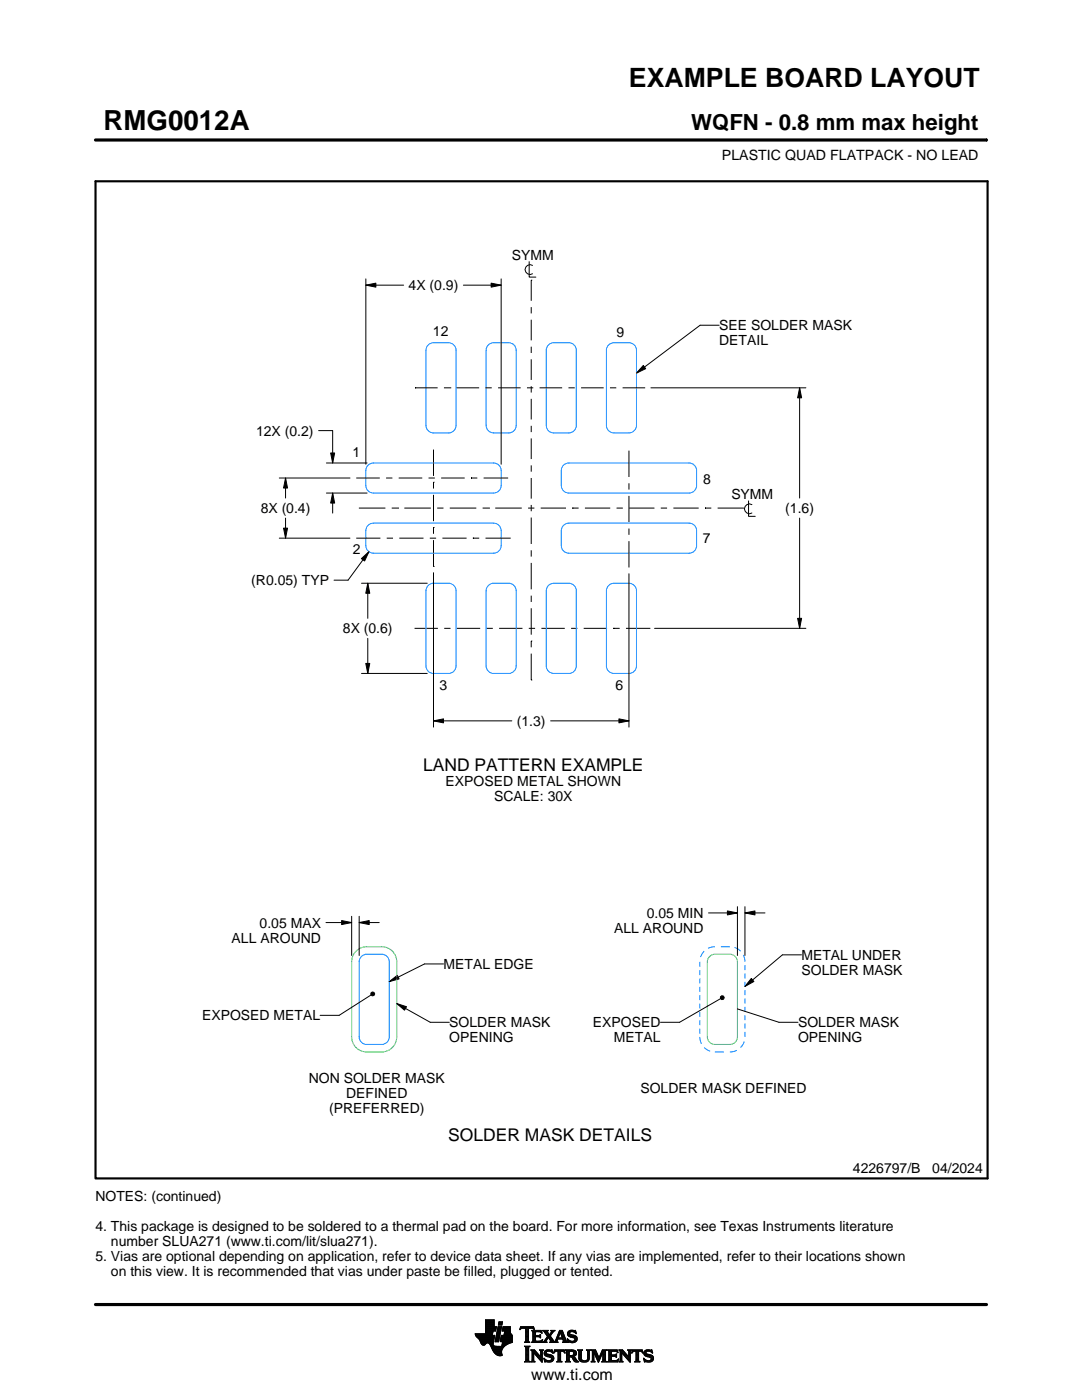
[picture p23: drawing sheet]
<svg xmlns="http://www.w3.org/2000/svg" width="216mm" height="279mm" viewBox="0 0 216 279" stroke-linecap="round" stroke-linejoin="round" font-family="sans-serif">
<defs><g id="words">
<text font-size="5.5" x="20.6" y="26">RMG0012A</text>
<text font-size="5.3" x="125.5" y="17.4">EXAMPLE BOARD LAYOUT</text>
<text font-size="4.4" x="137.9" y="26">WQFN - 0.8 mm max height</text>
<g font-size="3.5">
<text x="84.4" y="153.8">LAND PATTERN EXAMPLE</text>
<text x="89.4" y="227.7">SOLDER MASK DETAILS</text>
</g>
<text font-size="3.2" x="106" y="275.3">www.ti.com</text>
<g font-size="2.8">
<text x="144.1" y="32">PLASTIC QUAD FLATPACK - NO LEAD</text>
<text x="102.2" y="51.8">SYMM</text>
<text x="81.5" y="57.9">4X (0.9)</text>
<text x="143.5" y="65.9">SEE SOLDER MASK</text>
<text x="86.4" y="67">12</text>
<text x="123" y="67.2">9</text>
<text x="143.5" y="68.9">DETAIL</text>
<text x="51.1" y="86.9">12X (0.2)</text>
<text x="70.3" y="91.2">1</text>
<text x="140.3" y="96.6">8</text>
<text x="145.9" y="99.5">SYMM</text>
<text x="52" y="102.4">8X (0.4)</text>
<text x="156.7" y="102.4">(1.6)</text>
<text x="70.4" y="110.6">2</text>
<text x="140.3" y="108.3">7</text>
<text x="50.2" y="116.8">(R0.05) TYP</text>
<text x="68.4" y="126.4">8X (0.6)</text>
<text x="87.7" y="137.7">3</text>
<text x="122.8" y="137.6">6</text>
<text x="103.1" y="144.9">(1.3)</text>
<text x="88.9" y="156.9">EXPOSED METAL SHOWN</text>
<text x="98.6" y="159.9">SCALE: 30X</text>
<text x="51.8" y="185.1">0.05 MAX</text>
<text x="129.1" y="183.2">0.05 MIN</text>
<text x="46.2" y="188.1">ALL AROUND</text>
<text x="122.5" y="186.2">ALL AROUND</text>
<text x="159.9" y="191.6">METAL UNDER</text>
<text x="88.5" y="193.4">METAL EDGE</text>
<text x="159.9" y="194.6">SOLDER MASK</text>
<text x="40.3" y="203.6">EXPOSED METAL</text>
<text x="89.7" y="205">SOLDER MASK</text>
<text x="89.7" y="208">OPENING</text>
<text x="118.3" y="205">EXPOSED</text>
<text x="122.5" y="208">METAL</text>
<text x="159.2" y="205">SOLDER MASK</text>
<text x="159.2" y="208">OPENING</text>
<text x="61.6" y="216.1">NON SOLDER MASK</text>
<text x="69.1" y="219.1">DEFINED</text>
<text x="127.8" y="218.1">SOLDER MASK DEFINED</text>
<text x="65.7" y="222.1">(PREFERRED)</text>
<text x="19" y="239.7">NOTES: (continued)</text>
<text x="170.2" y="234.2">4226797/B</text>
<text x="186" y="234.2">04/2024</text>
<text x="19" y="245.7">4. This package is designed to be soldered to a thermal pad on the board. For more information, see Texas Instruments literature</text>
<text x="19" y="251.7">5. Vias are optional depending on application, refer to device data sheet. If any vias are implemented, refer to their locations shown</text>
<text x="22.1" y="248.7">number SLUA271 (www.ti.com/lit/slua271).</text>
<text x="22.1" y="254.7">on this view. It is recommended that vias under paste be filled, plugged or tented.</text>
</g>
</g></defs>
<g fill="none" stroke="#000" stroke-width=".2">
<path d="M19.1 27.9h177.7M196.8 27.7v.5M73 56.9l2-.4v.8zM73 55.7v36.9M73 56.9h7.5M92.5 56.9h7.5M98 56.5l2 .4-2 .4zM100 55.7v36.9M105.6 52.2v3.1h1.3M106 55.9h.1M106 55.9v4.1M106.3 53a.98 .98 0 0 0-1.5 .8 .98 .98 0 0 0 1.5 .8"/>
<path d="M82.8 77.4h.1M82.8 77.4h4.5M88.6 77.4h1.2M89.8 77.4h.1M91.1 77.4h4.5M96.9 77.4h1.2M99.4 77.4h4.5M105.1 77.4h1.3M106 61.3v1.2M106 63.8v4.1M106 69.2v1.2M106 71.7v4.1"/>
<path d="M106 77.1v1.2M106 79.6v4.1M107.7 77.4h4.5M113.4 77.4h1.3M115.9 77.4h4.6M121.7 77.4h1.3M124.2 77.4h4.5M128.4 72.9l.4 .7-1.8 .9zM129.9 77.4h30.9M143.5 64.9h-3.8l-12.7 9.6M159.6 77.4l.4 2h-.8zM159.6 77.4v22"/>
<path d="M55.7 95.4h14.1M57 95.4l.4 2h-.8zM57 95.4v4M63.6 85.9h2.8v6.5M65.1 98.4h8.2M65.1 92.4h8.2M66 90.4h.8l-.4 2zM66.4 98.4l.4 2h-.8zM66.4 98.4v4M71.1 95.4h4.7M77 95.4h1.3M79.6 95.4h4.7"/>
<path d="M85.5 95.4h1.3M86.5 96.2h.1M86.5 89.7v5.3M86.5 96.2v1.3M86.5 98.8v5.2M88 95.4h4.7M94 95.4h.1M94 95.4h1.2M96.5 95.4h4.7M101.2 95.4h.1M106 85v1.2M106 87.5v4.1"/>
<path d="M106 92.9v1.2M106 95.4v4.1M125.5 89.9v5.3M125.5 96.4v1.3M125.5 99v5.2M149.4 100v3h1.3M55.7 107.4h14.1M56.6 105.4h.8l-.4 2zM57 103.4v4M71.1 107.4h4.8M71.6 101.4h5.3M72.1 111.5l1.5-1.4-.8 1.9z"/>
<path d="M72.1 116.4h13.2M73.4 116.4l.4 2h-.8zM73.4 116.4v7M73.6 110.1l-4.1 5.7h-2.8M77.2 107.4h1.2M78.2 101.4h1.2M79.4 101.4h.1M79.7 107.4h4.8M80.7 101.4h5.3M85.8 107.4h1.2M86.5 105.3h.1M86.5 113h.1"/>
<path d="M86.5 105.3v1.2M86.5 107.8v5.2M86.5 114.3v30.8M87.2 101.4h1.3M88.3 107.4h4.8M89.7 101.4h5.3M94.4 107.4h.1M94.4 107.4h1.2M96.3 101.4h1.3M96.9 107.4h4.8M97.6 101.4h.1M98.8 101.4h5.3"/>
<path d="M101.7 107.4h.1M105.4 101.4h1.2M106 100.8v1.2M106 103.3v5.3M106 109.8v1.3M106 112.3v5.3M106 118.9v1.2M107.9 101.4h5M114.2 101.4h.1M114.2 101.4h1.3M116.7 101.4h5.1M123 101.4h1.3"/>
<path d="M125.5 105.5v1.2M125.5 108v5.3M125.5 114.5v30.6M125.5 101.4h5.1M131.8 101.4h1.3M134.4 101.4h5M140.7 101.4h.1M140.7 101.4h1.2M143.2 101.4h5M148.2 101.4h.1M150 100.7a.98 .98 0 0 0-1.5 .8 .98 .98 0 0 0 1.5 .9M159.6 103.4v22"/>
<path d="M72.1 134.4h13.2M73 132.4h.8l-.4 2zM73.4 127.4v7M82.7 125.4h4.7M88.6 125.4h1.3M91.2 125.4h4.6M97.1 125.4h1.2M99.6 125.4h4.7M105.5 125.4h1.3M106 127.9h.1M106 135.7h.1M106 121.4v5.3"/>
<path d="M106 127.9v1.3M106 130.4v5.3M108 125.4h4.7M114 125.4h1.2M116.5 125.4h4.6M122.4 125.4h.1M122.4 125.4h1.2M124.9 125.4h4.7M129.6 125.4h.1M130.6 125.4h30.2M159.2 123.4h.8l-.4 2zM86.5 143.9l2-.4v.8z"/>
<path d="M86.5 143.9h15.6M109.9 143.9h15.6M123.5 143.5l2 .4-2 .4zM65 184.1h5.2M68.2 183.7l2 .4-2 .4zM70.2 182.9v7.8M71.7 184.1l2-.4v.8zM71.7 182.9v7.8M71.7 184.1h4M74 198.2l.3-.2h.3l.2 .4-.2 .3h-.3l-.3-.2zM74 198.6l-6.3 4h-3.8M77.7 195.9l1.6-1.3 .3 .8z"/>
<path d="M88.5 192.4h-3.8l-7 3.5M141.4 182.2h5.7M143.8 198.9l.2-.2 .4 .1 .1 .3-.1 .3-.4 .1-.2-.2zM143.8 199.3l-8.2 4.7h-3.8M145.1 181.8l2 .4-2 .4zM147.1 180.9v9.8M148.6 182.2l2-.4v.8zM148.6 182.2h4M148.6 180.9v9.8M149.9 195.3l.5 .6-1.8 1zM159.9 190.6h-3.8l-7.5 6.3M79.2 200.3l1.9 .6-.4 .7z"/>
<path d="M79.2 200.3l6.7 3.7h3.8M147.1 201.4l8.3 2.6h3.8M94.8 266.2h3.5M94.8 266.3h3.5M94.9 266.4h3.3M94.9 266.5h3.8l-.2 1.2M94.9 266.5h3.8M95 266.6h3.7M95 266.7h3.7M95.1 266.8h3.6M95.2 266.9h3.4M95.3 267h3.3"/>
<path d="M95.4 267.1h3.2M95.5 267.2h3.1M95.6 267.3h3M95.7 267.4h2.8M95.7 267.5h2.8M95.8 267.6h2.7M95.8 267.7h2.7M95.9 267.8h2.6M95.9 267.9h2.5M95.9 268h2.5M96 268h1.1M96 268.1h1"/>
<path d="M96.1 268.2h.8M96.1 268.3h.7M96.2 268.4h.6M96.3 268.4h.4M96.9 266.1h1.4M96.9 266h1.4M96.9 265.9h1.4M96.9 265.8h1.5M96.9 265.7h1.5M96.9 264.7l2.2 .1-.2 .9h-.5l-.2 .8M96.9 265.6h2M96.9 265.5h2"/>
<path d="M96.9 265.4h2M96.9 265.3h2.1M96.9 265.2h2.1M96.9 265.1h2.1M96.9 265h2.1M96.9 264.9h2.1M96.9 264.8h2.2M96.9 264.6h1.7M96.9 264.5h1.7M96.9 264.4h1.7M96.9 264.3h1.7M96.9 264.2h1.7"/>
<path d="M96.9 264.1h1.7M96.9 264h1.7M96.9 263.9h1.7M96.9 263.8h1.7M96.9 263.7h1.7M96.9 263.6h1.7M96.9 263.5h1.7M96.9 263.4h1.7M97.5 268h.9M97.6 268.1h.8M97.7 268.2h.7M97.7 268.3h.7"/>
<path d="M97.8 268.4h.6M97.9 268.5h.6M97.9 268.6h.7M98 268.7h1.1M98 268.8h2.6M98 268.8h2.5M98.1 268.9h2.3M98.1 269h2.3M98.1 269.1h2.2M98.2 269.2h2.1M98.2 269.2h2M98.2 269.3h2"/>
<path d="M98.3 269.4h1.9M98.3 269.5h1.8M98.4 269.6h1.7M98.4 268v.4l.3 .2 2 .1M98.5 269.7h1.6M98.5 267.7l-.1 .3M98.5 269.8h1.6M98.6 269.9h1.5M98.6 264.8v-1.4h-1.7v2.8h-2.1l.1 .3 .7 .8 .7 1.1 .3 .1 .6-.5 .4 .1 1 1.8 .8 .6h.8l-.1-1 .8-1M98.6 270h1.5M98.7 270h1.4M98.8 270.1h1.3"/>
<path d="M98.8 267.7h.7M98.8 267.6h.7M98.8 267.5h.7M98.9 270.2h1.2M98.9 267.4h.7M98.9 267.3h.7M98.9 267.2h.7M98.9 267.1h.7M98.9 267h.7M98.9 270.3h1.3M99 266.9h.6M99 266.9h.7"/>
<path d="M99 266.8h.7M99 266.7h.7M99 266.6h.7M99 266.5h.7M99.1 270.4h1.1M99.1 266.4h.7M99.1 266.3h.7M99.1 266.2h.7M99.1 266.1h.7M99.1 266h.7M99.2 265.9h.7M99.2 265.8h.7"/>
<path d="M99.2 270.4h1M99.2 265.7h.7M99.2 265.6h.7M99.2 265.5h.7M99.3 265.4h.6M99.3 265.4h.7M99.3 265.3h.7M99.3 265.2h.7M99.3 265.1h.7M99.3 265h.7M99.4 270.5h.8M99.4 264.9h.7"/>
<path d="M99.4 264.8h.7M99.4 264.8h.7l-.6 3h-.7zM99.4 264.5l.2-.7h.7l-.2 .7h-.7M99.5 264.4h.6M99.5 264.3h.7M99.5 264.2h.7M99.5 264.1h.7M99.5 264h.7M99.5 263.9h.7M99.6 263.8h.7M99.8 270.6h.1M99.8 267.7h2.4"/>
<path d="M99.8 267.6h2.4M99.8 267.5h2.4M99.9 267.4h2.3M99.9 267.3h2.3M99.9 267.2h2.3M99.9 267.1h2.3M99.9 267h2.3M99.9 266.9h2.3M100 266.9h2.2M100 266.8h2.2M100 266.7h2.2M100 266.6h2.2"/>
<path d="M100 266.5h2.2M100.1 268.6h.7M100.2 268.5h.7M100.2 268.4h.8M100.2 268.4h.9M100.2 268.3h1M100.2 268.2h1.2M100.2 265.6h1.6M100.2 268.1h1.4M100.2 265.5h1.6M100.2 268h1.6M100.3 265.4h1.5"/>
<path d="M100.3 268h1.7M100.3 267.9h1.9M100.3 265.3h1.5M100.3 267.8h1.9M100.3 265.2h1.5M100.3 265.1h1.5M100.3 265h1.5M100.4 264.9h1.4M100.4 264.8h1.4M100.6 266.5l.1-.8h-.5l.2-.9h1.4l.1 1.1 .3 .6v1.4l-1.3 .6M100.6 266.4h1.5M100.6 266.3h1.4"/>
<path d="M100.6 266.2h1.4M100.6 266.1h1.3M100.7 266h1.2M100.7 265.9h1.2M100.7 265.8h1.1M100.7 265.7h1.1M102.2 266.5h-2.2l-.2 1.1 .5 .2-.2 .9M103.7 265.3h.1M103.8 265.2h.2M103.8 265h2.8M103.8 264.9h2.7M103.9 264.8h2.6"/>
<path d="M104.7 267.8h1M104.7 271.8h1.1M104.7 268.7h1M104.8 267.7h.7M104.8 271.7h.8M104.9 265.2h.6M104.9 268.9h.6M104.9 267.6h.6M104.9 267.5l-.2 .3M104.9 267.5h.6M104.9 267.4h.6M104.9 267.3h.6"/>
<path d="M104.9 267.2h.6M104.9 267.1h.6M104.9 267h.6M104.9 266.8h.6M104.9 266.7h.6M104.9 266.6h.6M104.9 266.5h.6M104.9 266.4h.6M104.9 266.3h.6M104.9 266.2h.6M104.9 266.1h.6M104.9 265.9h.6"/>
<path d="M104.9 265.8h.6M104.9 265.7h.6M104.9 265.6h.6M104.9 265.5h.6M104.9 265.4h.6M104.9 265.3h.6M104.9 271.5h.6M104.9 269h.6M104.9 271.4h.6M104.9 271.4v-2.4l-.2-.4h1.1l-.3 .4v2.4M104.9 271.4l-.2 .4h1.1l-.3-.4M104.9 271.3h.6"/>
<path d="M104.9 271.2h.6M104.9 271.1h.6M104.9 271h.6M104.9 270.9h.6M104.9 270.8h.6M104.9 270.6h.6M104.9 270.5h.6M104.9 270.4h.6M104.9 270.3h.6M104.9 270.2h.6M104.9 270.1h.6M104.9 270h.6"/>
<path d="M104.9 269.9h.6M104.9 269.8h.6M104.9 269.6h.6M104.9 269.5h.6M104.9 269.4h.6M104.9 269.3h.6M104.9 269.2h.6M104.9 269.1h.6M105.5 267.5l.2 .3M105.5 267.5v-2.3l.7-.1 .4 .3-.1-.6h-2.6l-.1 .6 .4-.3 .7 .1v2.3M105.7 267.8h-1M105.9 271.8h.8"/>
<path d="M105.9 269.4h.8M106.1 269.5h.7M106.1 267.8h2M106.1 271.7h.5M106.2 269.6h.7M106.2 271.5h.3M106.2 265.6h1.8M106.2 269.8h.8M106.2 271.4h.3M106.2 271.4l-.3 .4h.8l-.2-.4M106.2 271.3h.3M106.2 271.2h.3"/>
<path d="M106.2 271.1h.3M106.2 271h.3M106.2 270.9h.3M106.2 270.8h.3M106.2 270.6h.3M106.2 270.5h.3M106.2 270.4h.3M106.2 270.3h.3M106.2 270.2h.3M106.2 270.1h.3M106.2 270h1M106.2 269.9h.9"/>
<path d="M106.2 269.8v1.6M106.2 269.8l-.3-.4h.8l1.2 1.4M106.3 267.7h1.8M106.3 265.7h1.8M106.3 267.6h.6M106.3 265.8h.6M106.3 267.5l-.2 .3M106.3 267.5h.5M106.3 267.4h.5M106.3 267.3h.5M106.3 267.2h.5M106.3 267.1h.5"/>
<path d="M106.3 267h.5M106.3 266.8h.5M106.3 266.7h1.6M106.3 266.6h1.6M106.3 266.5h.5M106.3 266.4h.5M106.3 266.3h.5M106.3 266.2h.5M106.3 266.1h.5M106.3 265.9h.5M106.4 265.2h.2M106.5 270h.1"/>
<path d="M106.5 270v1.4M106.5 265.3h.1M106.6 270.1h.7M106.7 270.2h.7M106.8 270.3h.7M106.8 265.9l.2-.1h.6l.6 .2-.2-.5h-1.9l.2 .3v1.7M106.8 265.9v.6h.8l.3-.2v.7M106.9 270.4h.7M107 270.5h.7M107.1 270.6h.7M107.2 270.8h1M107.3 270.9h.9"/>
<path d="M107.4 271h.8M107.5 271.1h.7M107.6 271.2h.6M107.6 266.5h.3M107.7 271.3h.5M107.7 269.4h.7M107.7 266.8h.2M107.7 267.6h.5M107.8 266.4h.1M107.8 271.4h.4M107.8 267h.1M107.8 265.8h.3"/>
<path d="M107.8 269.5h.5M107.9 271.5h.3M107.9 269.6h.3M107.9 267l-.3-.2h-.8l.1 .8h.9l.5-.2M107.9 269.8h.3M107.9 270.6h.3M107.9 270.5h.3M107.9 270.4h.3M107.9 270.3h.3M107.9 270.2h.3M107.9 270.1h.3M107.9 270h.3"/>
<path d="M107.9 269.9h.3M107.9 269.8v1M107.9 269.8l-.2-.4h.7l-.2 .4M108 271.7h.2M108 265.9h.1M108 267.5h.2M108.1 271.8h.1M108.1 266.1h.1M108.2 267.4h.1M108.2 269.8v2.1l-1.7-1.9M108.2 267.8h.9M108.3 267.4l-.2 .5-2-.1"/>
<path d="M108.3 265.6h1M108.5 267.7h.5M108.5 271.1l.8 .4h.5l.2-.1-.1-.4-1-.4-.3-.3 .1-.7 .7-.2 .6 .1 .2-.1 .1 .6-.9-.3-.3 .1-.1 .3 1.3 .4 .2 .6M108.5 271.1h.1M108.5 265.7h.7M108.5 271.2h.2M108.6 271.3h.2M108.6 270.1h.4M108.6 270h.4M108.6 270.2h.6M108.6 267.6h.4M108.6 271.4h.4"/>
<path d="M108.6 269.9h.4M108.6 270.3h1M108.6 265.8h.7M108.6 271.5h.8M108.6 269.8h.5M108.7 271.7h1.5M108.7 270.4h1.3M108.7 267.5h.3M108.7 271.8h.1M108.7 265.9h.6M108.7 269.6h1.5M108.8 267.4h.3"/>
<path d="M108.8 270.5h1.5M108.8 266.1h.6M108.8 269.5h1.4M108.8 267.3h.4M108.9 266.2h.6M108.9 267.2h.4M108.9 266.3h.6M108.9 270.6h1.5M109 267.1h.3M109 266.4h1M109.1 271.8h.9M109.1 269.4h.7"/>
<path d="M109.1 267h.9M109.1 266.5h.8M109.1 267.8h-.9M109.2 266.8h.8M109.2 266.6h.6M109.2 266.7h.7M109.2 266.7l-.6 .9-.4 .2M109.3 270.8h1.1M109.5 267.1h.6M109.6 267.2h.6M109.7 271.5h.7M109.7 267.3h.6"/>
<path d="M109.7 267.8l.2-.2-.5-.7-.4 .8 .1 .1M109.7 267.8h1.6M109.7 266.3h.4M109.7 267.4h.6M109.8 270.9h.7M109.8 266.2h.3M109.8 266.6l.9 1.2 1-2.3h.5l.8 2.1 .3 .2M109.8 267.5h.6M109.9 266.1h.3M109.9 269.8h.4M109.9 267.6h.6M109.9 267.7h.7"/>
<path d="M109.9 271.4h.5M109.9 265.9h.4M110 271h.5M110 265.6h.7M110 265.9l-.4 .5-.4-.6 .2-.3h-1.1l.9 1.2M110 265.9l.1-.2-.2-.2h.8l-.9 1.1M110 271.3h.5M110 265.8h.4M110 271.1h.5M110 271.2h.5M110.1 269.4h.1M110.1 265.7h.4"/>
<path d="M110.1 269.9h.2M110.2 270h.1M110.5 270h.1M110.5 269.9h.2M110.5 271.1l-.2 .5-.8 .3-.6-.2-.2 .1-.2-.7M110.5 269.8h.3M110.6 269.6h2.1M110.6 269.5h2M110.6 269.4h2M110.7 267.7h.5M110.8 267.6h.4M110.9 267.5h.3"/>
<path d="M110.9 267.4h.3M111 267.3h.3M111 267.2h1.8M111 267.1h1.8M111.1 267h.3M111.1 271.8h1M111.1 266.8h.4M111.2 266.7h.3M111.2 267.5l.1-.2h1l.1 .2M111.2 267.5v.3h.1M111.2 266.6h.3M111.3 266.5h.3"/>
<path d="M111.3 271.7h.6M111.3 266.4h.3M111.3 271.5h.6M111.3 267.8h-1.6M111.3 269.8h.6M111.4 266.3h.3M111.4 271.4h.5M111.4 271.4l-.1-1.7h-.4l-.4 .4 .2-.7h1.9l.1 .7-.3-.4h-.5v1.7M111.4 270.5h.5M111.4 270.4h.5M111.4 270.3h.5M111.4 270.2h.5"/>
<path d="M111.4 270.1h.5M111.4 270h.5M111.4 269.9h.5M111.4 271.4l-.3 .4h1l-.2-.4M111.4 271.3h.5M111.4 271.2h.5M111.4 271.1h.5M111.4 271h.5M111.4 270.9h.5M111.4 270.8h.5M111.4 270.6h.5M111.4 266.2h.3"/>
<path d="M111.4 266.1h.4M111.5 265.9h.9M111.5 265.8h.8M111.6 265.7h.7M111.6 265.6h.6M111.8 265.9l.4 1.1h-.8zM111.9 266.1h.5M111.9 266.2h.5M111.9 266.3h.6M112 266.4h.5M112 266.5h.6M112.1 266.6h.5"/>
<path d="M112.1 266.7h.6M112.1 266.8h.6M112.2 267h.5M112.2 267.8h1.1M112.3 267.3h.6M112.3 267.4h.6M112.4 267.5h.6M112.4 267.5v.3h-.2M112.4 269.8h.3M112.4 267.6h.6M112.4 267.7h.7M112.6 269.9h.1"/>
<path d="M112.6 270h.2M112.8 271.8h1M112.8 269.4h1.6M113 269.5h1.7M113 271.7h.7M113 269.6h1.9M113 271.5h.6M113 269.8h.6M113 271.4h.6M113 271.4l-.2 .4h1l-.2-.4M113 271.3h.6M113 271.2h.6"/>
<path d="M113 271.1h.6M113 271h.6M113 270.9h.6M113 270.8h1.5M113 270.6h1.6M113 270.5h1.8M113 270.4h.6M113 270.3h.6M113 270.2h.6M113 270.1h.6M113 270h.6M113 269.9h.6"/>
<path d="M113 269.8v1.6M113 269.8l-.2-.4h1.4l.6 .2 .2 .3v.4l-.2 .3-.4 .1M113.2 267.3h.2M113.2 267.4h.3M113.2 266.2h.5M113.2 266.3h.6M113.2 266.1h.5M113.3 267.5h.3M113.3 267.8h-1.1M113.3 266.4h.9M113.3 265.9h.4M113.3 267.6h.6"/>
<path d="M113.3 266.5h1.3M113.3 267.7h1.6M113.3 265.8h.5M113.3 267.8h.2M113.4 266.6h1.5M113.4 265.7h1.5M113.4 265.7l.5-.2 .7 .1 .2-.1 .1 .7-.7-.4h-.4l-.1 .3 .1 .2 .9 .2 .4 .3 .1 .5-.3 .5-.6 .2-.7-.2-.2 .1-.2-.7 .9 .5 .5-.1 .1-.3-.2-.3-1.1-.4-.2-.4zM113.5 266.7h1.5M113.5 265.6h1.4M113.6 271.4v-.6h.4l.7 1h.8M113.6 269.9l.1-.2 .7 .2v.4l-.4 .2M113.6 269.9v.6"/>
<path d="M113.7 267.8h1.1M113.8 266.8h1.3M113.8 265.5h.6M114 268h.4M114.1 270.9h.6M114.2 271h.6M114.2 271.1h.7M114.3 271.2h.6M114.3 267h.8M114.3 269.8h.7M114.3 270.4h.6M114.4 271.3h.6"/>
<path d="M114.4 270.7l1.1 1.1M114.4 270.7h.1M114.4 271.4h.7M114.4 269.9h.6M114.4 270.3h.6M114.5 267.6h.5M114.5 270.2h.5M114.5 270h.5M114.5 265.8h.4M114.5 270.1h.5M114.5 271.5h.7M114.6 271.7h.7"/>
<path d="M114.6 267.1h.6M114.6 267.5h.5M114.7 267.2h.5M114.7 267.4h.5M114.7 265.9h.3M114.7 267.3h.5M114.7 271.8h.8M114.8 266.1h.2M114.9 266.2h.1M115.3 269.4h.9M115.4 269.5h.7M115.5 269.6h.5"/>
<path d="M115.5 269.8h.5M115.5 269.8v1.4l.4 .5 .6 .2 .7-.1 .3-.3 .1-.5M115.5 271h.5M115.5 270.9h.5M115.5 270.8h.5M115.5 270.6h.5M115.5 270.5h.5M115.5 270.4h.5M115.5 270.3h.5M115.5 270.2h.5M115.5 270.1h.5M115.5 270h.5"/>
<path d="M115.5 269.9h.5M115.5 269.8l-.2-.4h.9l-.2 .4M115.5 271.1h.5M115.5 271.2h.5M115.5 271.3h.6M115.6 271.4h.6M115.7 271.5h.8M115.8 271.7h1.5M116 271l.2 .4 .5 .2 .4-.2 .2-.4M116 269.8v1.2M116 271.8h1.1M116.8 271.5h.6"/>
<path d="M117 269.4h.8M117.1 271.4h.4M117.2 269.5h.5M117.2 271.3h.4M117.2 269.6h.4M117.2 271.2h.4M117.2 271.1h.4M117.3 269.8h.3M117.3 271h.3M117.3 270.9h.3M117.3 270.8h.3M117.3 270.6h.3"/>
<path d="M117.3 270.5h.3M117.3 270.4h.3M117.3 270.3h.3M117.3 270.2h.3M117.3 270.1h.3M117.3 270h.3M117.3 269.9h.3M117.6 269.8l.2-.4h-.8l.2 .3 .1 1.3M117.6 269.8v1.2M118 271.8h.7M118 269.4h.8M118.1 269.5h.8"/>
<path d="M118.1 271.7h.5M118.2 269.6h.7M118.2 271.5h.3M118.2 269.8h.8M118.2 271.4h.3M118.2 269.8l-.2-.4h.8l.7 1.6 .7-1.6h.9l-.3 .4M118.2 271.4l-.2 .4h.7l-.2-.4M118.2 271.3h.3M118.2 271.2h.3M118.2 271.1h.3M118.2 271h.3M118.2 270.9h.3"/>
<path d="M118.2 270.8h.3M118.2 270.6h.3M118.2 270.5h.3M118.2 270.4h.3M118.2 270.3h.3M118.2 270.2h.3M118.2 270.1h.3M118.2 270h.9M118.2 269.9h.8M118.2 269.8v1.6M118.6 270.1h.5M118.6 270.2h.6"/>
<path d="M118.7 270.3h.5M118.7 270.4h.6M118.8 270.5h.5M118.8 270.6h.6M118.9 270.8h.5M118.9 270.9h.6M119 271h.8M119 271.1h.8M119.1 271.2h.6M119.1 271.3h.6M119.2 271.4h.4M119.2 271.5h.4"/>
<path d="M119.3 271.7h.2M119.3 271.8h.2M119.6 270.9h.3M119.6 270.8h.3M119.7 270.6h.3M119.7 270.5h.3M119.8 270.4h.3M119.8 270.3h.3M119.9 270.2h.3M119.9 270.1h.3M120 270h.8M120 269.9h.8"/>
<path d="M120 269.8h.8M120.1 271.8h1M120.1 269.6h.7M120.1 269.5h.8M120.2 269.4h.9M120.2 271.7h.7M120.3 271.5h.5M120.3 271.4h.5M120.3 271.4l-.2 .4h1l-.3-.4M120.3 271.4v-1.5l-.9 2-.9-2v1.5M120.3 271.3h.5M120.3 271.2h.5"/>
<path d="M120.3 271.1h.5M120.3 271h.5M120.3 270.9h.5M120.3 270.8h.5M120.3 270.6h.5M120.3 270.5h.5M120.3 270.4h.5M120.3 270.3h.5M120.3 270.2h.5M120.3 270.1h.5M120.8 269.8v1.6M121.2 271.8h2"/>
<path d="M121.2 269.4h1.9M121.4 269.5h1.8M121.4 271.7h1.9M121.5 269.6h1.7M121.5 271.5h1.8M121.5 269.8h.5M121.5 271.4h.5M121.5 269.8l-.3-.4h1.9l.2 .6M121.5 269.9h.5M121.5 269.8v1.6M121.5 271.3h.5M121.5 271.2h.5"/>
<path d="M121.5 271.1h.5M121.5 271h.5M121.5 270.9h.5M121.5 270.8h.5M121.5 270.6h1.5M121.5 270.5h1.5M121.5 270.4h1.5M121.5 270.3h.5M121.5 270.2h.5M121.5 270.1h.5M121.5 270h.5M122.6 270.4l.4-.2v.7l-.2-.2h-.8v.7l.2 .1"/>
<path d="M122.9 270.8h.1M122.9 270.3h.1M123 269.8h.3M123.1 271.4h.3M123.2 269.9h.1M123.3 270h.1M123.3 270l-.4-.3h-.8l-.1 .7M123.3 271.3h.1M123.4 271.2h.1M123.4 271.2l-.2 .6h-2l.3-.4M123.4 271.2l-.3 .3h-.4M123.5 271.8h.8"/>
<path d="M123.5 269.4h.7M123.6 269.5h.7M123.7 271.7h.5M123.7 269.6h.7M123.7 271.5h.4M123.7 269.8h.8M123.7 271.4h.4M123.7 271.4l-.2 .4h.8l-.2-.4M123.7 271.3h.4M123.7 271.2h.4M123.7 271.1h.4M123.7 271h.4"/>
<path d="M123.7 270.9h.4M123.7 270.8h.4M123.7 270.6h.4M123.7 270.5h.4M123.7 270.4h.4M123.7 270.3h.4M123.7 270.2h.4M123.7 270.1h.4M123.7 270h1M123.7 269.9h.9M123.7 269.8v1.6M123.7 269.8l-.2-.4h.7l1.2 1.4 .1-1"/>
<path d="M124.1 270v1.4M124.1 270h.1M124.2 270.1h.6M124.2 270.2h.7M124.3 270.3h.7M124.4 270.4h.7M124.5 270.5h.7M124.6 270.6h.7M124.7 270.8h1.1M124.8 270.9h1M124.9 271h.9M125 271.1h.8"/>
<path d="M125.1 271.2h.7M125.2 271.3h.6M125.2 269.4h.8M125.3 271.4h.5M125.4 269.5h.5M125.4 271.5h.4M125.4 269.6h.4M125.5 269.8h.3M125.5 269.8l-.3-.4h.8l-.2 .4M125.5 270.4h.3M125.5 270.3h.3M125.5 270.2h.3"/>
<path d="M125.5 270.1h.3M125.5 270h.3M125.5 269.9h.3M125.5 270.6h.3M125.5 270.5h.3M125.5 271.7h.3M125.6 271.8h.2M125.8 269.8v2.1l-1.7-1.9M126 270h.1M126.1 269.9h.1M126.1 269.8h.3M126.1 269.6h2.1"/>
<path d="M126.2 269.5h2M126.2 269.4h2M126.6 271.8h1.1M126.9 271.7h.6M126.9 271.5h.5M126.9 269.8h.5M126.9 271.4h.5M126.9 271.4v-1.7h-.5l-.3 .4 .1-.7h1.9l.2 .7-.4-.4h-.5v1.7M126.9 270.5h.5M126.9 270.4h.5M126.9 270.3h.5M126.9 270.2h.5"/>
<path d="M126.9 270.1h.5M126.9 270h.5M126.9 269.9h.5M126.9 271.4l-.3 .4h1.1l-.3-.4M126.9 271.3h.5M126.9 271.2h.5M126.9 271.1h.5M126.9 271h.5M126.9 270.9h.5M126.9 270.8h.5M126.9 270.6h.5M128 269.8h.3"/>
<path d="M128.1 269.9h.2M128.2 270h.1M128.4 271.1h.1M128.4 271.2h.2M128.5 271.3h.2M128.5 270.1h.4M128.5 270h.4M128.5 270.2h.6M128.5 271.4h.4M128.5 269.9h.4M128.5 270.3h1M128.5 271.5h.8"/>
<path d="M128.5 269.8h.5M128.6 271.7h1.5M128.6 270.4h1.3M128.6 271.8h.1M128.6 269.6h1.5M128.7 270.5h1.5M128.7 269.5h1.4M128.8 270.6h1.5M128.9 271.8h1M129 269.4h.7M129.1 270.8l-.6-.4 .1-.7 .5-.3 .8 .1 .2-.1 .1 .7-.8-.4-.4 .1-.1 .2 1.3 .5 .2 .6M129.1 270.8l.7 .2v.4l-.6 .1-.8-.4"/>
<path d="M129.2 270.8h1.1M129.6 271.5h.7M129.6 270.9h.8M129.8 269.8h.4M129.8 271.4h.5M129.9 271h.5M129.9 271.3h.5M129.9 271.1h.5M129.9 271.2h.5M129.9 269.4h.2M130 269.9h.2M130.1 270h.1"/>
<path d="M130.4 271.1l-.3 .5-.7 .3-.6-.2-.2 .1-.2-.7"/>
</g>
<g fill="#000">
<path d="M73 56.9l2-.4v.8zM98 56.5l2 .4-2 .4zM128.4 72.9l.4 .7-1.8 .9zM159.6 77.4l.4 2h-.8zM57 95.4l.4 2h-.8zM66 90.4h.8l-.4 2zM66.4 98.4l.4 2h-.8zM56.6 105.4h.8l-.4 2zM73.4 116.4l.4 2h-.8zM72.1 111.5l1.5-1.4-.8 1.9zM73 132.4h.8l-.4 2zM159.2 123.4h.8l-.4 2z"/>
<path d="M86.5 143.9l2-.4v.8zM123.5 143.5l2 .4-2 .4zM68.2 183.7l2 .4-2 .4zM71.7 184.1l2-.4v.8zM74 198.2l.3-.2h.3l.2 .4-.2 .3h-.3l-.3-.2zM77.7 195.9l1.6-1.3 .3 .8zM143.8 198.9l.2-.2 .4 .1 .1 .3-.1 .3-.4 .1-.2-.2zM145.1 181.8l2 .4-2 .4zM148.6 182.2l2-.4v.8zM149.9 195.3l.5 .6-1.8 1zM79.2 200.3l1.9 .6-.4 .7z"/>
</g>
<path d="M19.1 36.2h178v199h-178z" fill="none" stroke="#000" stroke-width=".43"/>
<path d="M19 27.9h177.8M19 260.3h177.8" fill="none" stroke="#000" stroke-width=".63"/>
<g fill="none" stroke="#0080ff" stroke-width=".2">
<path d="M85.6 68.7l.9-.3h3a1.5 1.5 0 0 1 1.5 1.5v15a1.5 1.5 0 0 1-1.5 1.5h-3a1.5 1.5 0 0 1-1.5-1.5v-15l.1-.5zM97.6 68.7l.9-.3h3a1.5 1.5 0 0 1 1.5 1.5v15a1.5 1.5 0 0 1-1.5 1.5h-3a1.5 1.5 0 0 1-1.5-1.5v-15l.1-.5zM109.6 68.7l.9-.3h3a1.5 1.5 0 0 1 1.5 1.5v15a1.5 1.5 0 0 1-1.5 1.5h-3a1.5 1.5 0 0 1-1.5-1.5v-15l.1-.5zM121.6 68.7l.9-.3h3a1.5 1.5 0 0 1 1.5 1.5v15a1.5 1.5 0 0 1-1.5 1.5h-3a1.5 1.5 0 0 1-1.5-1.5v-15l.1-.5zM73.6 92.7l.9-.3h24a1.5 1.5 0 0 1 1.5 1.5v3a1.5 1.5 0 0 1-1.5 1.5h-24a1.5 1.5 0 0 1-1.5-1.5v-3l.1-.5zM112.6 92.7l.9-.3h24a1.5 1.5 0 0 1 1.5 1.5v3a1.5 1.5 0 0 1-1.5 1.5h-24a1.5 1.5 0 0 1-1.5-1.5v-3l.1-.5zM73.6 104.7l.9-.3h24a1.5 1.5 0 0 1 1.5 1.5v3a1.5 1.5 0 0 1-1.5 1.5h-24a1.5 1.5 0 0 1-1.5-1.5v-3l.1-.5zM85.6 116.7l.9-.3h3a1.5 1.5 0 0 1 1.5 1.5v15a1.5 1.5 0 0 1-1.5 1.5h-3a1.5 1.5 0 0 1-1.5-1.5v-15l.1-.5zM97.6 116.7l.9-.3h3a1.5 1.5 0 0 1 1.5 1.5v15a1.5 1.5 0 0 1-1.5 1.5h-3a1.5 1.5 0 0 1-1.5-1.5v-15l.1-.5zM109.6 116.7l.9-.3h3a1.5 1.5 0 0 1 1.5 1.5v15a1.5 1.5 0 0 1-1.5 1.5h-3a1.5 1.5 0 0 1-1.5-1.5v-15l.1-.5zM112.6 104.7l.9-.3h24a1.5 1.5 0 0 1 1.5 1.5v3a1.5 1.5 0 0 1-1.5 1.5h-24a1.5 1.5 0 0 1-1.5-1.5v-3l.1-.5zM121.6 116.7l.9-.3h3a1.5 1.5 0 0 1 1.5 1.5v15a1.5 1.5 0 0 1-1.5 1.5h-3a1.5 1.5 0 0 1-1.5-1.5v-15l.1-.5z"/>
<path d="M72.3 190.7l.9-.3h3a1.5 1.5 0 0 1 1.5 1.5v15a1.5 1.5 0 0 1-1.5 1.5h-3a1.5 1.5 0 0 1-1.5-1.5v-15v-.4zM139.6 191.9v1M139.6 193.6v1M139.6 195.3v1M139.6 196.9v1M139.6 198.6v1M140.5 189.8l-.7 1.2M142.6 188.9l-1.3 .4M143.8 188.9h1.8M146.6 189.1l1.2 .7M148.3 190.6l.3 1.3M148.6 192.6v1"/>
<path d="M148.6 194.3v1M148.6 195.9v1M148.6 197.6v1M148.6 199.3v1M139.6 206.9l.4 1.4M139.6 200.3v1M139.6 201.9v1M139.6 203.6v1M139.6 205.3v1M140.5 209.1l1.2 .7M142.6 209.9h1.8M147 209.6l-1.4 .3"/>
<path d="M148.5 207.9l-.7 1.2M148.6 200.9v1M148.6 202.6v1M148.6 204.3v1M148.6 205.9v1"/>
</g>
<path d="M71.3 189.6l.6-.4a10.2 10.2 0 0 1 5-.2 3 3 0 0 1 2.3 2.9v15a3 3 0 0 1-3 3h-3a3 3 0 0 1-3-3v-15a2.99 2.99 0 0 1 1.1-2.3zM141.8 190.7l.8-.3h3a1.5 1.5 0 0 1 1.5 1.5v15a1.5 1.5 0 0 1-1.5 1.5h-3a1.5 1.5 0 0 1-1.5-1.5v-15l.1-.4z" fill="none" stroke="#6ef200" stroke-width=".2"/>
<use href="#words"/>
</svg>
